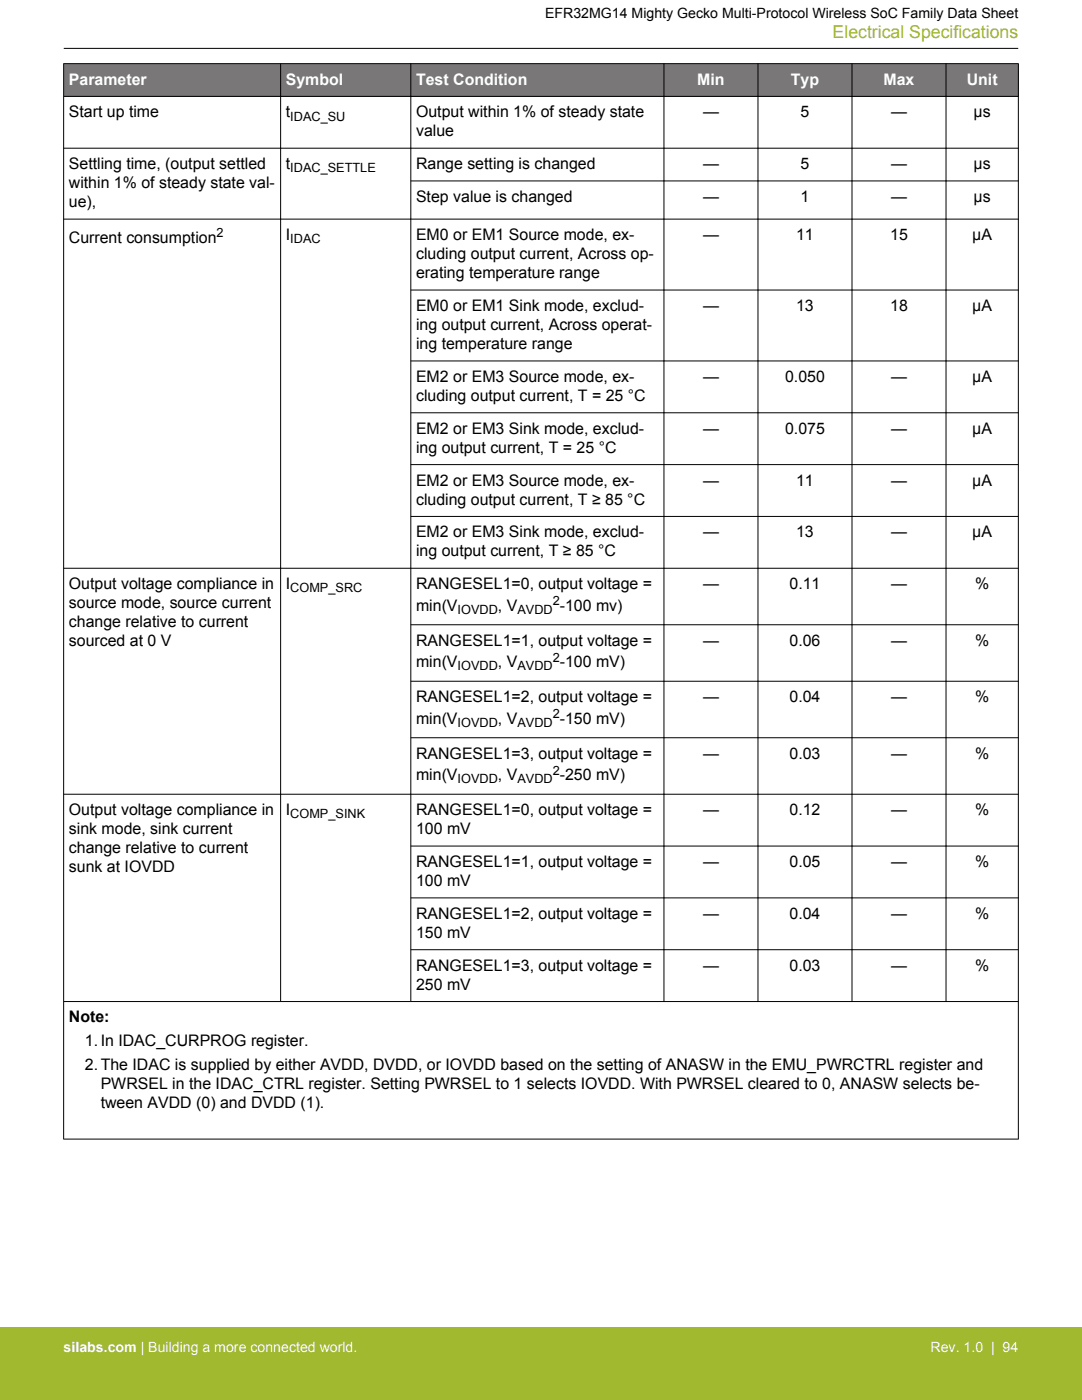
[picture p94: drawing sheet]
<svg xmlns="http://www.w3.org/2000/svg" width="216mm" height="279mm" viewBox="0 0 216 279" stroke-linecap="round" stroke-linejoin="round" font-family="sans-serif">
<defs><g id="words">
<text font-size="3.5" fill="#a1b92e" x="166.1" y="7.5">Electrical Specifications</text>
<g font-size="3.2" fill="#fff">
<text x="13.7" y="16.9">Parameter</text>
<text x="57" y="16.9">Symbol</text>
<text x="83" y="16.9">Test Condition</text>
<text x="139.1" y="16.9">Min</text>
<text x="157.8" y="16.9">Typ</text>
<text x="176.3" y="16.9">Max</text>
<text x="192.9" y="16.9">Unit</text>
</g>
<g font-size="3.2">
<text x="13.7" y="23.4">Start up time</text>
<text x="57" y="23.4">t</text>
<text x="83" y="23.4">Output within 1% of steady state</text>
<text x="140.3" y="23.4">—</text>
<text x="159.7" y="23.4">5</text>
<text x="177.8" y="23.4">—</text>
<text x="194.3" y="23.4">µs</text>
<text x="83" y="27.2">value</text>
<text x="13.7" y="33.8">Settling time, (output settled</text>
<text x="57" y="33.8">t</text>
<text x="83" y="33.8">Range setting is changed</text>
<text x="140.3" y="33.8">—</text>
<text x="159.7" y="33.8">5</text>
<text x="177.8" y="33.8">—</text>
<text x="194.3" y="33.8">µs</text>
<text x="13.7" y="37.6">within 1% of steady state val-</text>
<text x="13.7" y="41.4">ue),</text>
<text x="83" y="40.3">Step value is changed</text>
<text x="140.3" y="40.3">—</text>
<text x="159.7" y="40.3">1</text>
<text x="177.8" y="40.3">—</text>
<text x="194.3" y="40.3">µs</text>
<text x="57" y="47.9">I</text>
<text x="83" y="47.9">EM0 or EM1 Source mode, ex-</text>
<text x="140.3" y="47.9">—</text>
<text x="158.9" y="47.9">11</text>
<text x="177.6" y="47.9">15</text>
<text x="194" y="47.9">µA</text>
<text x="13.7" y="48.4">Current consumption</text>
<text x="83" y="51.7">cluding output current, Across op-</text>
<text x="83" y="55.5">erating temperature range</text>
<text x="83" y="62.1">EM0 or EM1 Sink mode, exclud-</text>
<text x="83" y="65.9">ing output current, Across operat-</text>
<text x="140.3" y="62.1">—</text>
<text x="158.9" y="62.1">13</text>
<text x="177.6" y="62.1">18</text>
<text x="194" y="62.1">µA</text>
<text x="83" y="69.7">ing temperature range</text>
<text x="83" y="76.2">EM2 or EM3 Source mode, ex-</text>
<text x="140.3" y="76.2">—</text>
<text x="156.7" y="76.2">0.050</text>
<text x="177.8" y="76.2">—</text>
<text x="194" y="76.2">µA</text>
<text x="83" y="80">cluding output current, T = 25 °C</text>
<text x="83" y="86.6">EM2 or EM3 Sink mode, exclud-</text>
<text x="140.3" y="86.6">—</text>
<text x="156.7" y="86.6">0.075</text>
<text x="177.8" y="86.6">—</text>
<text x="194" y="86.6">µA</text>
<text x="83" y="90.4">ing output current, T = 25 °C</text>
<text x="83" y="96.9">EM2 or EM3 Source mode, ex-</text>
<text x="83" y="100.7">cluding output current, T ≥ 85 °C</text>
<text x="140.3" y="96.9">—</text>
<text x="158.9" y="96.9">11</text>
<text x="177.8" y="96.9">—</text>
<text x="194" y="96.9">µA</text>
<text x="83" y="107.2">EM2 or EM3 Sink mode, exclud-</text>
<text x="140.3" y="107.2">—</text>
<text x="158.9" y="107.2">13</text>
<text x="177.8" y="107.2">—</text>
<text x="194" y="107.2">µA</text>
<text x="83" y="111.1">ing output current, T ≥ 85 °C</text>
<text x="13.7" y="117.6">Output voltage compliance in</text>
<text x="57" y="117.6">I</text>
<text x="83" y="117.6">RANGESEL1=0, output voltage =</text>
<text x="140.3" y="117.6">—</text>
<text x="157.5" y="117.6">0.11</text>
<text x="177.8" y="117.6">—</text>
<text x="194.6" y="117.6">%</text>
<text x="13.7" y="121.4">source mode, source current</text>
<text x="13.7" y="125.2">change relative to current</text>
<text x="83" y="121.9">min(V</text>
<text x="99.4" y="121.9">, V</text>
<text x="111.7" y="121.9">-100 mv)</text>
<text x="13.7" y="129">sourced at 0 V</text>
<text x="83" y="128.9">RANGESEL1=1, output voltage =</text>
<text x="140.3" y="128.9">—</text>
<text x="157.5" y="128.9">0.06</text>
<text x="177.8" y="128.9">—</text>
<text x="194.6" y="128.9">%</text>
<text x="83" y="133.2">min(V</text>
<text x="99.4" y="133.2">, V</text>
<text x="111.7" y="133.2">-100 mV)</text>
<text x="83" y="140.1">RANGESEL1=2, output voltage =</text>
<text x="140.3" y="140.1">—</text>
<text x="157.5" y="140.1">0.04</text>
<text x="177.8" y="140.1">—</text>
<text x="194.6" y="140.1">%</text>
<text x="83" y="144.4">min(V</text>
<text x="99.4" y="144.4">, V</text>
<text x="111.7" y="144.4">-150 mV)</text>
<text x="83" y="151.4">RANGESEL1=3, output voltage =</text>
<text x="83" y="155.7">min(V</text>
<text x="99.4" y="155.7">, V</text>
<text x="111.7" y="155.7">-250 mV)</text>
<text x="140.3" y="151.4">—</text>
<text x="157.5" y="151.4">0.03</text>
<text x="177.8" y="151.4">—</text>
<text x="194.6" y="151.4">%</text>
<text x="13.7" y="162.7">Output voltage compliance in</text>
<text x="13.7" y="166.5">sink mode, sink current</text>
<text x="57" y="162.7">I</text>
<text x="83" y="162.7">RANGESEL1=0, output voltage =</text>
<text x="83" y="166.5">100 mV</text>
<text x="140.3" y="162.7">—</text>
<text x="157.5" y="162.7">0.12</text>
<text x="177.8" y="162.7">—</text>
<text x="194.6" y="162.7">%</text>
<text x="13.7" y="170.3">change relative to current</text>
<text x="83" y="173">RANGESEL1=1, output voltage =</text>
<text x="140.3" y="173">—</text>
<text x="157.5" y="173">0.05</text>
<text x="177.8" y="173">—</text>
<text x="194.6" y="173">%</text>
<text x="13.7" y="174.1">sunk at IOVDD</text>
<text x="83" y="176.8">100 mV</text>
<text x="83" y="183.4">RANGESEL1=2, output voltage =</text>
<text x="140.3" y="183.4">—</text>
<text x="157.5" y="183.4">0.04</text>
<text x="177.8" y="183.4">—</text>
<text x="194.6" y="183.4">%</text>
<text x="83" y="187.2">150 mV</text>
<text x="83" y="193.7">RANGESEL1=3, output voltage =</text>
<text x="83" y="197.5">250 mV</text>
<text x="140.3" y="193.7">—</text>
<text x="157.5" y="193.7">0.03</text>
<text x="177.8" y="193.7">—</text>
<text x="194.6" y="193.7">%</text>
<text x="13.7" y="204.1">Note:</text>
<text x="16.9" y="208.8">1.In IDAC_CURPROG register.</text>
<text x="16.9" y="213.5">2.The IDAC is supplied by either AVDD, DVDD, or IOVDD based on the setting of ANASW in the EMU_PWRCTRL register and</text>
<text x="20.1" y="217.4">PWRSEL in the IDAC_CTRL register. Setting PWRSEL to 1 selects IOVDD. With PWRSEL cleared to 0, ANASW selects be-</text>
<text x="20.1" y="221.2">tween AVDD (0) and DVDD (1).</text>
</g>
<text font-size="2.8" x="108.8" y="3.5">EFR32MG14 Mighty Gecko Multi-Protocol Wireless SoC Family Data Sheet</text>
<g font-size="2.8" fill="#fff">
<text x="12.7" y="269.9">silabs.com | Building a more connected world.</text>
<text x="185.7" y="269.9">Rev. 1.0 | 94</text>
</g>
<g font-size="2.5">
<text x="57.9" y="24">IDAC_SU</text>
<text x="57.9" y="34.4">IDAC_SETTLE</text>
<text x="43.2" y="47.3">2</text>
<text x="57.9" y="48.5">IDAC</text>
<text x="57.9" y="118.2">COMP_SRC</text>
<text x="91.3" y="122.5">IOVDD</text>
<text x="103.2" y="122.5">AVDD</text>
<text x="110.3" y="120.8">2</text>
<text x="91.3" y="133.8">IOVDD</text>
<text x="103.2" y="133.8">AVDD</text>
<text x="110.3" y="132.1">2</text>
<text x="110.3" y="143.4">2</text>
<text x="91.3" y="145.1">IOVDD</text>
<text x="103.2" y="145.1">AVDD</text>
<text x="110.3" y="154.7">2</text>
<text x="91.3" y="156.4">IOVDD</text>
<text x="103.2" y="156.4">AVDD</text>
<text x="57.9" y="163.3">COMP_SINK</text>
</g>
</g></defs>
<g fill="#797777">
<path d="M12.7 12.7h190.5v6.5h-190.5z" fill-rule="evenodd"/>
<path d="M12.7 12.7h190.5v6.5h-190.5z" fill-rule="evenodd"/>
</g>
<g fill="none" stroke="#000" stroke-width=".2">
<path d="M12.7 12.7h190.5M12.7 19.2h190.5M12.7 12.7v214.7M12.7 9.7h190.5M56 12.7v187.2M82 12.7v187.2M132.5 12.7v187.2M151.2 12.7v187.2M170 12.7v187.2M188.8 12.7v187.2M203.2 12.7v214.7M12.7 29.6h190.5"/>
<path d="M81.9 36.1h121.3M81.9 57.9h121.3M203.2 43.7h-190.5M81.9 72h121.3M81.9 82.4h121.3M81.9 92.7h121.3M81.9 103.1h121.3M203.2 113.4h-190.5M81.9 124.7h121.3M81.9 136h121.3M81.9 147.2h121.3M203.2 158.5h-190.5"/>
<path d="M81.9 168.9h121.3M81.9 179.2h121.3M81.9 189.5h121.3M203.2 199.9h-190.5M12.7 227.3h190.5"/>
</g>
<path d="M0 264.9h215.9v14.5h-215.9z" fill="#a1b92e"/>
<use href="#words"/>
</svg>
